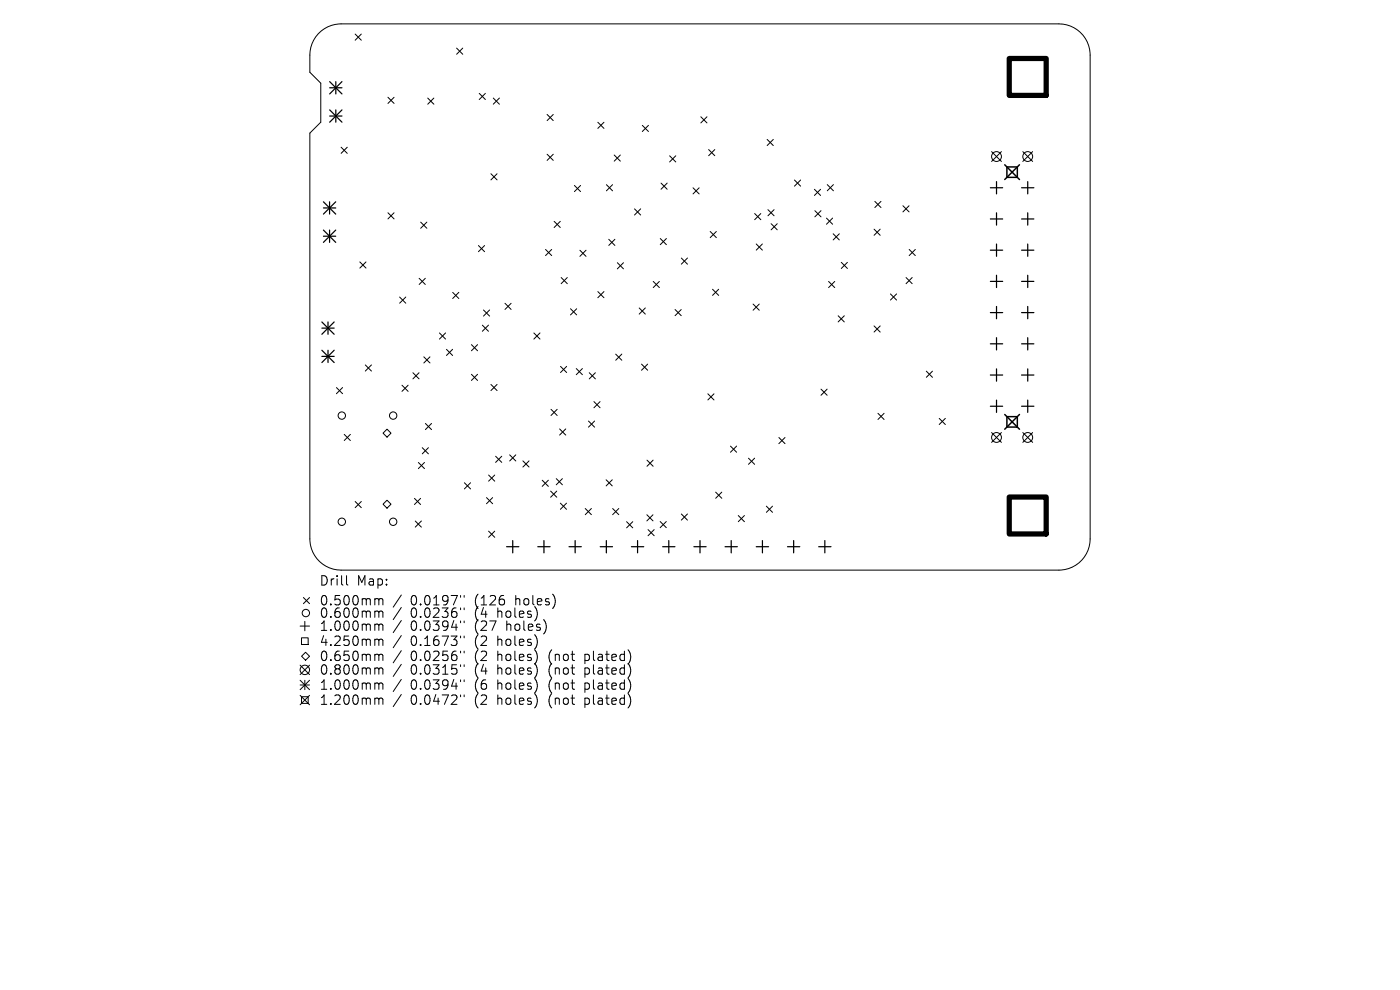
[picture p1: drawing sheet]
<svg xmlns="http://www.w3.org/2000/svg" width="297mm" height="210mm" viewBox="0 0 297 210" stroke-linecap="round" stroke-linejoin="round" font-family="sans-serif">
<defs><g id="words">
<g font-size="2.8">
<text x="67.7" y="124.5">Drill</text>
<text x="75.7" y="124.5">Map:</text>
<text x="67.7" y="128.7">0.500mm</text>
<text x="67.7" y="131.3">0.600mm</text>
<text x="87.1" y="128.7">0.0197&quot;</text>
<text x="87.1" y="131.3">0.0236&quot;</text>
<text x="100.8" y="128.7">(126</text>
<text x="100.8" y="131.3">(4</text>
<text x="105.8" y="131.3">holes)</text>
<text x="109.6" y="128.7">holes)</text>
<text x="67.7" y="134.1">1.000mm</text>
<text x="67.7" y="137.3">4.250mm</text>
<text x="87.1" y="134.1">0.0394&quot;</text>
<text x="87.1" y="137.3">0.1673&quot;</text>
<text x="100.8" y="134.1">(27</text>
<text x="100.8" y="137.3">(2</text>
<text x="105.8" y="137.3">holes)</text>
<text x="107.7" y="134.1">holes)</text>
<text x="67.7" y="140.5">0.650mm</text>
<text x="67.7" y="143.4">0.800mm</text>
<text x="87.1" y="140.5">0.0256&quot;</text>
<text x="87.1" y="143.4">0.0315&quot;</text>
<text x="100.8" y="140.5">(2</text>
<text x="100.8" y="143.4">(4</text>
<text x="105.8" y="140.5">holes)</text>
<text x="105.8" y="143.4">holes)</text>
<text x="116.9" y="140.5">(not</text>
<text x="116.9" y="143.4">(not</text>
<text x="124.7" y="140.5">plated)</text>
<text x="124.7" y="143.4">plated)</text>
<text x="67.7" y="146.6">1.000mm</text>
<text x="67.7" y="149.8">1.200mm</text>
<text x="87.1" y="146.6">0.0394&quot;</text>
<text x="87.1" y="149.8">0.0472&quot;</text>
<text x="100.8" y="146.6">(6</text>
<text x="100.8" y="149.8">(2</text>
<text x="105.8" y="146.6">holes)</text>
<text x="105.8" y="149.8">holes)</text>
<text x="116.9" y="146.6">(not</text>
<text x="116.9" y="149.8">(not</text>
<text x="124.7" y="146.6">plated)</text>
<text x="124.7" y="149.8">plated)</text>
</g>
</g></defs>
<g fill="none" stroke="#000" stroke-width=".21">
<path d="M67.5 7.2a6.6 6.6 0 0 1 4.9-2.1h152.2a6.6 6.6 0 0 1 6.7 6.6v102.6a6.6 6.6 0 0 1-6.7 6.6h-152.2a6.6 6.6 0 0 1-6.7-6.6v-86.1l2.4-2.3v-8.3l-2.4-2.3a12.8 12.8 0 0 1 .5-6.1zM75.3 7.2l1.3 1.3M76.6 7.2l-1.3 1.3M96.9 10.2l1.3 1.3M98.2 10.2l-1.3 1.3M101.7 19.8l1.3 1.3M103 19.8l-1.3 1.3M72.4 31.2l1.3 1.3M73.7 31.2l-1.3 1.3M82.3 20.6l1.3 1.3M83.6 20.6l-1.3 1.3M90.7 20.8l1.3 1.3"/>
<path d="M92 20.8l-1.3 1.3M104.1 36.9l1.4 1.3M104.6 20.8l1.3 1.3M105.5 36.9l-1.4 1.3M105.9 20.8l-1.3 1.3M116.1 24.3l1.3 1.3M116.1 32.7l1.3 1.3M117.4 24.3l-1.3 1.3M117.4 32.7l-1.3 1.3M121.9 39.3l1.3 1.3M123.2 39.3l-1.3 1.3M126.8 25.9l1.3 1.3"/>
<path d="M128.1 25.9l-1.3 1.3M128.6 39.2l1.4 1.3M130 39.2l-1.4 1.3M130.3 32.9l1.3 1.3M131.6 32.9l-1.3 1.3M136.3 26.6l1.3 1.3M137.6 26.6l-1.3 1.3M140.2 38.8l1.3 1.3M141.5 38.8l-1.3 1.3M142.1 33.1l1.3 1.3M143.4 33.1l-1.3 1.3M147 39.8l1.3 1.3"/>
<path d="M148.3 39.8l-1.3 1.3M148.7 24.8l1.3 1.3M150 24.8l-1.3 1.3M150.3 31.7l1.3 1.3M151.6 31.7l-1.3 1.3M162.7 29.6l1.4 1.3M164.1 29.6l-1.4 1.3M168.5 38.2l1.3 1.3M169.8 38.2l-1.3 1.3M175.5 39.2l1.3 1.3M176.8 39.2l-1.3 1.3M210.4 32.2l2 2"/>
<path d="M212.4 32.2l-2 2M217 32.2l2.1 2M219.1 32.2l-2.1 2M76.3 55.6l1.3 1.3M77.6 55.6l-1.3 1.3M82.3 45.1l1.3 1.3M83.6 45.1l-1.3 1.3M88.9 59l1.3 1.3M89.3 47.1l1.3 1.3M90.2 59l-1.3 1.3M90.6 47.1l-1.3 1.3M101.5 52.1l1.3 1.3"/>
<path d="M102.8 52.1l-1.3 1.3M115.7 52.9l1.3 1.3M117 52.9l-1.3 1.3M117.6 47l1.3 1.3M118.9 47l-1.3 1.3M119 58.9l1.3 1.3M120.3 58.9l-1.3 1.3M123 53.1l1.3 1.3M124.3 53.1l-1.3 1.3M129.1 50.8l1.3 1.3M130.4 50.8l-1.3 1.3M131 55.7l1.3 1.3"/>
<path d="M132.3 55.7l-1.3 1.3M134.6 44.3l1.3 1.3M135.9 44.3l-1.3 1.3M138.6 59.7l1.3 1.3M139.9 59.7l-1.3 1.3M140.1 50.6l1.3 1.3M141.4 50.6l-1.3 1.3M144.5 54.7l1.3 1.3M145.8 54.7l-1.3 1.3M150.7 49.1l1.3 1.3M152 49.1l-1.3 1.3M160.1 45.3l1.3 1.3"/>
<path d="M160.4 51.8l1.3 1.3M161.4 45.3l-1.3 1.3M161.7 51.8l-1.3 1.3M162.9 44.5l1.3 1.3M163.6 47.5l1.3 1.3M164.2 44.5l-1.3 1.3M164.9 47.5l-1.3 1.3M172.8 40.2l1.3 1.3M172.9 44.7l1.3 1.3M174.1 40.2l-1.3 1.3M174.2 44.7l-1.3 1.3M175.3 46.3l1.3 1.3"/>
<path d="M175.8 59.7l1.3 1.3M176.6 46.3l-1.3 1.3M176.8 49.6l1.3 1.3M177.1 59.7l-1.3 1.3M178.1 49.6l-1.3 1.3M178.5 55.7l1.3 1.3M179.8 55.7l-1.3 1.3M185.4 48.6l1.3 1.3M185.6 42.7l1.3 1.3M186.7 48.6l-1.3 1.3M186.9 42.7l-1.3 1.3M191.6 43.6l1.3 1.3"/>
<path d="M192.2 58.9l1.3 1.3M192.9 43.6l-1.3 1.3M192.9 52.9l1.3 1.3M193.5 58.9l-1.3 1.3M194.2 52.9l-1.3 1.3M77.5 77.4l1.3 1.3M78.8 77.4l-1.3 1.3M84.8 63l1.3 1.3M86.1 63l-1.3 1.3M87.6 79.1l1.3 1.3M88.9 79.1l-1.3 1.3M89.9 75.7l1.3 1.3"/>
<path d="M91.2 75.7l-1.3 1.3M93.2 70.6l1.3 1.3M94.5 70.6l-1.3 1.3M94.7 74.1l1.3 1.3M96 74.1l-1.3 1.3M96 62l1.3 1.3M97.3 62l-1.3 1.3M100 73.1l1.3 1.3M100 79.4l1.3 1.3M101.3 73.1l-1.3 1.3M101.3 79.4l-1.3 1.3M102.3 69l1.3 1.3"/>
<path d="M102.6 65.8l1.3 1.3M103.6 69l-1.3 1.3M103.9 65.8l-1.3 1.3M107.1 64.3l1.3 1.3M108.4 64.3l-1.3 1.3M113.3 70.6l1.3 1.3M114.6 70.6l-1.3 1.3M118.9 77.7l1.3 1.3M120.2 77.7l-1.3 1.3M121 65.5l1.3 1.3M122.3 78.2l1.3 1.3M122.3 65.5l-1.3 1.3"/>
<path d="M123.6 78.2l-1.3 1.3M125 79.1l1.3 1.3M126.3 79.1l-1.3 1.3M126.8 61.9l1.3 1.3M128.1 61.9l-1.3 1.3M130.6 75.1l1.3 1.3M131.9 75.1l-1.3 1.3M135.6 65.3l1.3 1.3M136.1 77.2l1.3 1.3M136.9 65.3l-1.3 1.3M137.4 77.2l-1.3 1.3M143.2 65.7l1.3 1.3"/>
<path d="M144.5 65.7l-1.3 1.3M151.2 61.4l1.3 1.3M152.5 61.4l-1.3 1.3M159.8 64.5l1.3 1.3M161.1 64.5l-1.3 1.3M177.8 67l1.3 1.3M179.1 67l-1.3 1.3M185.4 69.1l1.3 1.3M186.7 69.1l-1.3 1.3M188.9 62.4l1.3 1.3M190.2 62.4l-1.3 1.3M196.5 78.7l1.3 1.3"/>
<path d="M197.8 78.7l-1.3 1.3M71.4 82.2l1.3 1.3M72.7 82.2l-1.3 1.3M73 92.1l1.3 1.4M74.3 92.1l-1.3 1.4M81.3 91.9l.8-.9 .9 .9-.9 .8zM85.3 81.7l1.3 1.3M86.6 81.7l-1.3 1.3M88.8 98.1l1.3 1.3M89.6 95l1.3 1.3M90.1 98.1l-1.3 1.3M90.2 89.8l1.3 1.3"/>
<path d="M90.9 95l-1.3 1.3M91.5 89.8l-1.3 1.3M104.1 81.6l1.4 1.3M105.1 96.8l1.3 1.3M105.5 81.6l-1.4 1.3M106.4 96.8l-1.3 1.3M108.1 96.5l1.3 1.3M109.4 96.5l-1.3 1.3M110.9 97.8l1.3 1.3M112.2 97.8l-1.3 1.3M116.9 86.8l1.3 1.3M118.2 86.8l-1.3 1.3"/>
<path d="M118.7 91l1.3 1.3M120 91l-1.3 1.3M124.8 89.3l1.3 1.3M126 85.2l1.3 1.3M126.1 89.3l-1.3 1.3M127.3 85.2l-1.3 1.3M137.3 97.6l1.3 1.3M138.6 97.6l-1.3 1.3M150.2 83.5l1.3 1.3M151.5 83.5l-1.3 1.3M155 94.6l1.3 1.3M156.3 94.6l-1.3 1.3"/>
<path d="M158.8 97.2l1.3 1.3M160.1 97.2l-1.3 1.3M165.2 92.8l1.3 1.3M166.5 92.8l-1.3 1.3M174.2 82.5l1.3 1.3M175.5 82.5l-1.3 1.3M186.3 87.7l1.3 1.3M187.6 87.7l-1.3 1.3M199.2 88.8l1.4 1.3M200.6 88.8l-1.4 1.3M210.4 91.8l2 2M212.4 91.8l-2 2"/>
<path d="M217 91.8l2.1 2M219.1 91.8l-2.1 2M75.3 106.4l1.3 1.3M76.6 106.4l-1.3 1.3M81.3 107l.8-.9 .9 .9-.9 .8zM87.9 105.7l1.3 1.3M88.1 110.5l1.3 1.3M89.2 105.7l-1.3 1.3M89.4 110.5l-1.3 1.3M98.5 102.4l1.3 1.3M99.8 102.4l-1.3 1.3M103.2 105.6l1.3 1.3"/>
<path d="M103.7 100.8l1.3 1.3M103.7 112.7l1.3 1.3M104.5 105.6l-1.3 1.3M105 100.8l-1.3 1.3M105 112.7l-1.3 1.3M115 101.9l1.3 1.3M116.3 101.9l-1.3 1.3M116.8 104.2l1.3 1.3M118 101.5l1.3 1.3M118.1 104.2l-1.3 1.3M118.9 106.7l1.3 1.3M119.3 101.5l-1.3 1.3"/>
<path d="M120.2 106.7l-1.3 1.3M124.2 107.9l1.3 1.3M125.5 107.9l-1.3 1.3M128.6 101.8l1.3 1.3M129.9 101.8l-1.3 1.3M130 107.9l1.3 1.3M131.3 107.9l-1.3 1.3M132.9 110.7l1.3 1.3M134.2 110.7l-1.3 1.3M137.2 109.2l1.3 1.3M137.5 112.3l1.3 1.3M138.5 109.2l-1.3 1.3"/>
<path d="M138.8 112.3l-1.3 1.3M140 110.6l1.4 1.3M141.4 110.6l-1.4 1.3M144.5 109l1.3 1.3M145.8 109l-1.3 1.3M151.8 104.4l1.3 1.3M153.1 104.4l-1.3 1.3M156.6 109.4l1.3 1.3M157.9 109.4l-1.3 1.3M162.6 107.4l1.3 1.3M163.9 107.4l-1.3 1.3M63.7 132.8h2"/>
<path d="M64 135.3h1.4v1.4h-1.4zM64.4 126.8l1.3 1.3M64.7 131.8v2M64.8 138.4l.9 .8-.9 .9-.8-.9zM65.7 126.8l-1.3 1.3M73.5 122.1v1.7l.3 .3M79.8 127l.5 .1 .1 .2M79.8 129.6l.5 .1 .1 .2M79.8 132.4l.5 .1 .1 .2M79.8 135.6h.3l.3 .3M79.8 138.8l.5 .1 .1 .2M80.4 127.3l.3-.3 .4 .1 .1 1.2"/>
<path d="M80.4 127.3v1M80.4 129.9v1.1M80.4 132.7v1M80.4 135.9v1M80.4 139.1v1M80.4 129.9l.3-.3 .4 .1 .1 1.3M80.4 132.7l.3-.3 .4 .1 .1 1.2M80.4 135.9l.3-.3 .4 .1 .1 1.2M80.4 139.1l.3-.3 .4 .1 .1 1.2M85.1 126.2l-1.7 2.6M85.1 128.9l-1.7 2.5M85.1 131.6l-1.7 2.6"/>
<path d="M85.1 134.8l-1.7 2.6M85.1 138l-1.7 2.6M97.7 126.3v.4M97.7 129v.3M97.7 131.7v.4M97.7 134.9v.4M97.7 138.1v.4M98.5 126.3v.4M98.5 129v.3M98.5 131.7v.4M98.5 134.9v.4M98.5 138.1v.4"/>
<path d="M63.7 141.1l2 2M63.7 144.3l2 2M63.7 145.3h2M63.7 147.5l2 2M64 147.8h1.4v1.4h-1.4zM64.7 144.3v2M65.7 141.1l-2 2M65.7 144.3l-2 2M65.7 147.5l-2 2M79.8 141.7l.5 .1 .1 .2M79.8 144.9l.5 .1 .1 .2M79.8 148.1l.5 .1 .1 .2"/>
<path d="M80.4 142v1M80.4 145.2v1M80.4 148.4v1M80.4 142l.3-.3 .4 .1 .1 1.2M80.4 145.2l.3-.3 .4 .1 .1 1.2M80.4 148.4l.3-.3 .4 .1 .1 1.2M85.1 140.9l-1.7 2.6M85.1 144.1l-1.7 2.6M85.1 147.3l-1.7 2.6M97.7 141v.4M97.7 144.2v.4M97.7 147.4v.4"/>
<path d="M98.5 141v.4M98.5 144.2v.4M98.5 147.4v.4"/>
<circle cx="211.4" cy="33.2" r="1.04"/>
<circle cx="218" cy="33.2" r="1.04"/>
<circle cx="72.5" cy="88.2" r=".78"/>
<circle cx="83.4" cy="88.2" r=".78"/>
<circle cx="211.4" cy="92.8" r="1.04"/>
<circle cx="218" cy="92.8" r="1.04"/>
<circle cx="72.5" cy="110.7" r=".78"/>
<circle cx="83.4" cy="110.7" r=".78"/>
<circle cx="64.9" cy="130" r=".78"/>
<circle cx="64.7" cy="142.1" r="1"/>
</g>
<g fill="none" stroke="#000" stroke-width=".26">
<path d="M69.9 17.3l2.6 2.6M69.9 18.6h2.6M71.2 17.3v2.6M72.5 17.3l-2.6 2.6M69.9 23.3l2.6 2.6M69.9 24.6h2.6M71.2 23.3v2.6M72.5 23.3l-2.6 2.6M210.1 39.8h2.6M211.4 38.5v2.6M216.7 39.8h2.6M218 38.5v2.6"/>
<path d="M68.6 42.8l2.6 2.6M68.6 44.1h2.6M68.6 48.8l2.6 2.6M68.6 50.1h2.6M69.9 42.8v2.6M69.9 48.8v2.6M71.2 42.8l-2.6 2.6M71.2 48.8l-2.6 2.6M210.1 46.4h2.6M210.1 53.1h2.6M210.1 59.7h2.6M211.4 45.1v2.7"/>
<path d="M211.4 51.8v2.6M211.4 58.4v2.6M216.7 46.4h2.6M216.7 53.1h2.6M216.7 59.7h2.6M218 45.1v2.7M218 51.8v2.6M218 58.4v2.6M68.3 68.3l2.6 2.6M68.3 69.6h2.6M68.3 74.3l2.6 2.6M68.3 75.6h2.6"/>
<path d="M69.6 68.3v2.6M69.6 74.3v2.6M70.9 68.3l-2.6 2.6M70.9 74.3l-2.6 2.6M210.1 66.3h2.6M210.1 72.9h2.6M210.1 79.6h2.6M211.4 65v2.6M211.4 71.6v2.6M211.4 78.3v2.6M216.7 66.3h2.6M216.7 72.9h2.6"/>
<path d="M216.7 79.6h2.6M218 65v2.6M218 71.6v2.6M218 78.3v2.6M210.1 86.2h2.6M211.4 84.9v2.6M216.7 86.2h2.6M218 84.9v2.6M107.5 116h2.6M108.8 114.7v2.6M114.1 116h2.6M115.4 114.7v2.6"/>
<path d="M120.7 116h2.6M122 114.7v2.6M127.3 116h2.6M128.6 114.7v2.6M134 116h2.6M135.3 114.7v2.6M140.6 116h2.6M141.9 114.7v2.6M147.2 116h2.6M148.5 114.7v2.6M153.8 116h2.6M155.1 114.7v2.6"/>
<path d="M160.4 116h2.6M161.7 114.7v2.6M167.1 116h2.6M168.4 114.7v2.6M173.7 116h2.6M175 114.7v2.6"/>
</g>
<path d="M214.1 12.4h7.8v7.8h-7.8zM214.1 105.4h7.8v7.9h-7.8z" fill="none" stroke="#000" stroke-width="1.1"/>
<path d="M213.2 35l3.1 3.1M213.6 35.4h2.2v2.2h-2.2zM216.3 35l-3.1 3.1M213.2 87.9l3.1 3.2M213.6 88.4h2.2v2.2h-2.2zM216.3 87.9l-3.1 3.2" fill="none" stroke="#000" stroke-width=".31"/>
<use href="#words"/>
</svg>
